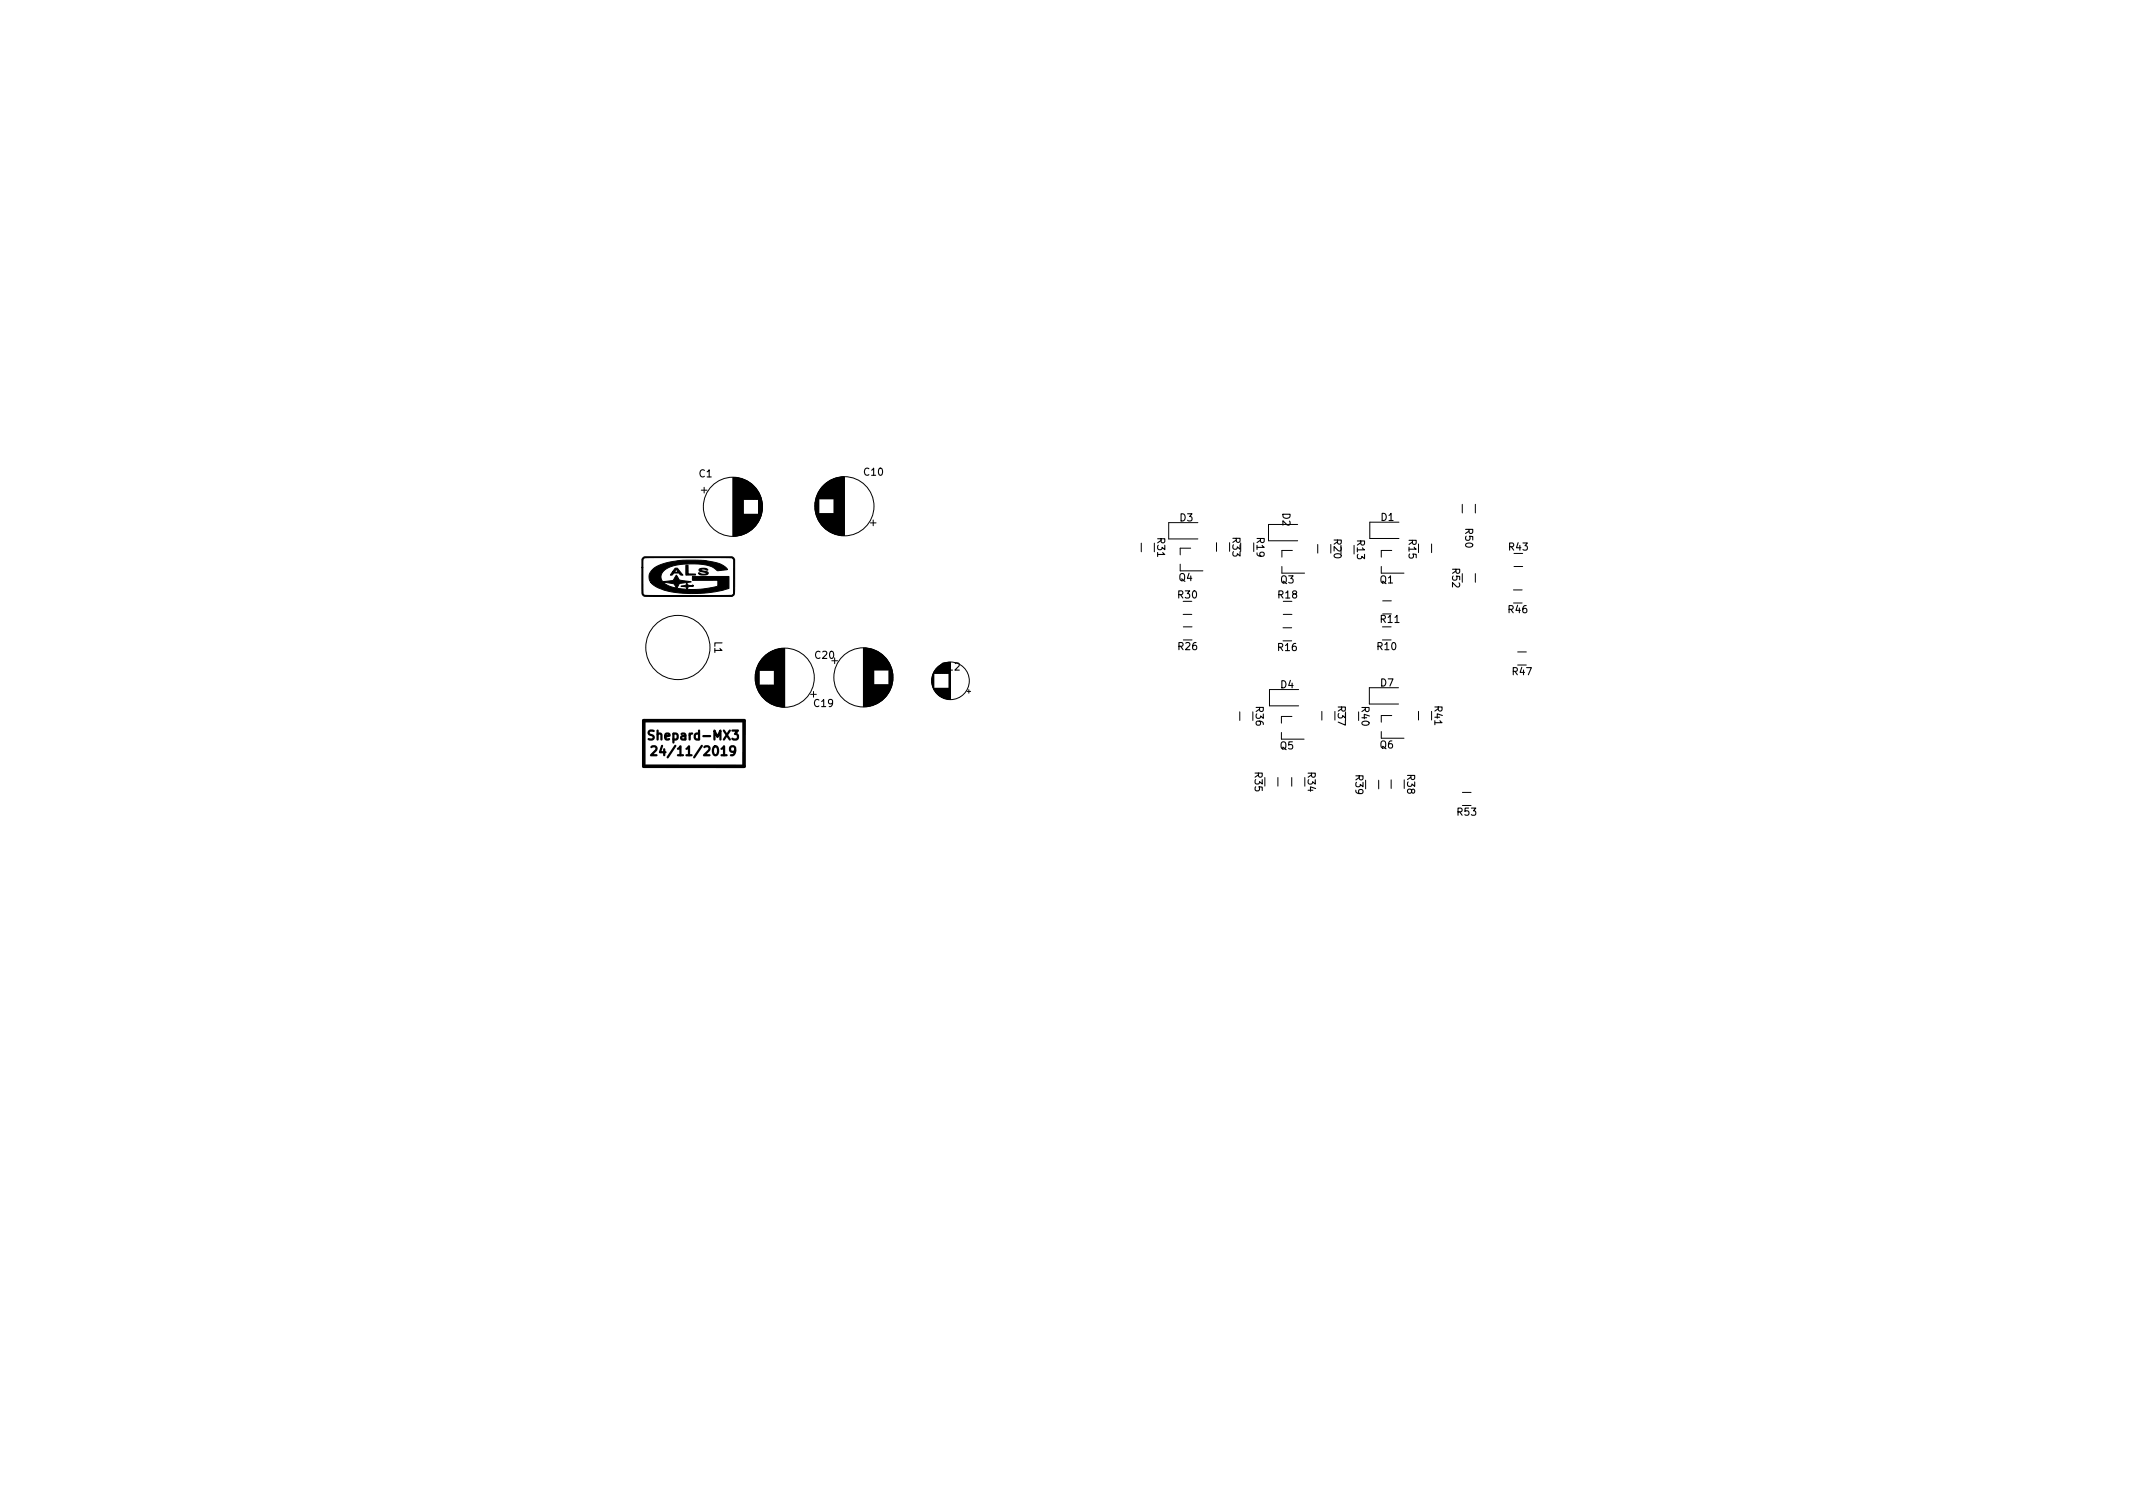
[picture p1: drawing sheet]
<svg xmlns="http://www.w3.org/2000/svg" width="297mm" height="210mm" viewBox="0 0 297 210" stroke-linecap="round" stroke-linejoin="round" font-family="sans-serif">
<defs><g id="words">
<g font-size="1.7">
<text x="91" y="103">Shepard-MX3</text>
<text x="92.2" y="105.2">24/11/2019</text>
</g>
<g font-size="1.4">
<text x="97.4" y="66.5">C1</text>
<text x="120.4" y="66.2">C10</text>
<text x="178.6" y="71.5" transform="rotate(90 178.6 71.5)">D2</text>
<text x="161.2" y="75" transform="rotate(90 161.2 75)">R31</text>
<text x="164.3" y="72.6">D3</text>
<text x="171.6" y="74.9" transform="rotate(90 171.6 74.9)">R33</text>
<text x="175" y="74.9" transform="rotate(90 175 74.9)">R19</text>
<text x="185.7" y="75.1" transform="rotate(90 185.7 75.1)">R20</text>
<text x="189" y="75.3" transform="rotate(90 189 75.3)">R13</text>
<text x="192.3" y="72.5">D1</text>
<text x="196.2" y="75.2" transform="rotate(90 196.2 75.2)">R15</text>
<text x="204" y="73.6" transform="rotate(90 204 73.6)">R50</text>
<text x="210.2" y="76.7">R43</text>
<text x="164.1" y="83.3">R30</text>
<text x="164.2" y="80.9">Q4</text>
<text x="178" y="83.3">R18</text>
<text x="178.3" y="81.2">Q3</text>
<text x="192.2" y="81.2">Q1</text>
<text x="202.2" y="79.2" transform="rotate(90 202.2 79.2)">R52</text>
<text x="99.5" y="89.3" transform="rotate(90 99.5 89.3)">L1</text>
<text x="192.3" y="86.7">R11</text>
<text x="210.1" y="85.4">R46</text>
<text x="113.6" y="91.7">C20</text>
<text x="131.1" y="93.4">C12</text>
<text x="164.1" y="90.5">R26</text>
<text x="178" y="90.6">R16</text>
<text x="178.4" y="95.8">D4</text>
<text x="191.8" y="90.5">R10</text>
<text x="192.3" y="95.6">D7</text>
<text x="210.7" y="94">R47</text>
<text x="113.4" y="98.4">C19</text>
<text x="174.9" y="98.4" transform="rotate(90 174.9 98.4)">R36</text>
<text x="186.3" y="98.4" transform="rotate(90 186.3 98.4)">R37</text>
<text x="189.6" y="98.4" transform="rotate(90 189.6 98.4)">R40</text>
<text x="199.8" y="98.4" transform="rotate(90 199.8 98.4)">R41</text>
<text x="174.7" y="107.6" transform="rotate(90 174.7 107.6)">R35</text>
<text x="178.3" y="104.3">Q5</text>
<text x="182.1" y="107.6" transform="rotate(90 182.1 107.6)">R34</text>
<text x="188.8" y="108" transform="rotate(90 188.8 108)">R39</text>
<text x="192.2" y="104.2">Q6</text>
<text x="196" y="107.9" transform="rotate(90 196 107.9)">R38</text>
<text x="203" y="113.6">R53</text>
</g>
</g></defs>
<path d="M90.7 104l.2-.1h.3l.2 .1v.3v.1l-.7 .8h.7M91 101.8l-.4-.1-.2 .1v.4l.5 .2 .1 .3-.2 .3-.5-.1M102 101.7h.8l-.5 .5 .4 .1v.6l-.2 .1h-.3l-.2-.1M102.4 104.4l-.3 .3h-.2l-.2-.3v-.3l.1-.1 .3-.1 .2 .1a.83 .83 0 0 1-.3 1.2h-.2" fill="none" stroke="#000" stroke-width=".31"/>
<path d="M89.7 100.3h13.9v6.4h-13.9z" fill="none" stroke="#000" stroke-width=".5"/>
<g fill="none" stroke="#000" stroke-width=".14">
<path d="M97.7 68.3h.8M98.1 67.9v.8M102.1 66.5v8.1M102.2 66.5v8.1M102.3 66.5v8.1M102.4 66.5v8.1M102.5 66.5v8.1M102.6 66.5v8.1M102.7 66.5v8.1M102.8 66.6v8M102.9 66.6v8M103 66.6v7.9"/>
<path d="M103.1 66.6v7.9M103.2 66.6v7.9M103.2 66.7v7.8M103.3 66.7v7.8M103.3 66.7v7.7M103.4 66.7v7.7M103.5 66.7v7.7M103.5 66.8v2.7M103.5 71.6v2.8M103.6 66.8v2.7M103.6 71.6v2.8M103.6 71.6v2.7"/>
<path d="M103.7 66.8v2.7M103.7 71.6v2.7M103.8 66.9v2.6M103.8 71.6v2.7M103.9 66.9v2.6M103.9 71.6v2.6M104 67v2.5M104 71.6v2.6M104.1 67v2.5M104.1 71.6v2.5M104.1 67.1v2.4M104.2 67.1v2.4"/>
<path d="M104.2 71.6v2.5M104.2 71.6v2.4M104.3 67.1v2.4M104.3 71.6v2.4M104.3 67.2v2.3M104.4 67.2v2.3M104.4 71.6v2.3M104.5 67.3v2.2M104.5 71.6v2.3M104.5 71.6v2.2M104.6 67.3v2.2M104.6 71.6v2.2"/>
<path d="M104.6 67.4v2.1M104.7 67.4v2.1M104.7 71.6v2.1M104.7 67.5v2M104.8 67.5v2M104.8 71.6v2M104.9 67.6v1.9M104.9 71.6v2M104.9 71.6v1.9M104.9 67.7v1.8M105 67.7v1.8M105 71.6v1.8"/>
<path d="M105.1 67.8v1.7M105.1 71.6v1.8M105.1 71.6v1.7M105.1 67.9v1.6M105.2 67.9v1.6M105.2 71.6v1.6M105.2 68v1.5M105.3 68v1.5M105.3 71.6v1.5M105.3 68.1v1.4M105.3 71.6v1.4M105.4 68.2v1.3"/>
<path d="M105.4 71.6v1.4M105.4 71.6v1.3M105.5 68.3v1.2M105.5 71.6v1.3M105.5 71.6v1.2M105.5 68.4v1.1M105.5 71.6v1.1M105.6 68.5v1M105.6 71.6v1.1M105.6 68.5v4.1M105.7 68.6v3.9M105.7 68.7v3.8"/>
<path d="M105.7 68.8v3.6M105.8 68.8v3.5M105.8 68.9v3.3M105.9 69v3.1M105.9 69.1v2.9M105.9 69.2v2.7M106 69.3v2.5M106 69.5v2.2M106.1 69.6v1.9M106.1 69.8v1.5M106.1 70v1.1M113.5 70v1"/>
<path d="M113.6 69.7v1.6M113.6 69.5v1.9M113.6 69.4v2.2M113.7 69.3v2.4M113.7 69.1v2.7M113.8 69v2.9M113.8 68.9v3.1M113.8 68.8v3.3M113.9 68.8v3.4M113.9 68.7v3.6M114 68.6v3.8M114 68.5v4"/>
<path d="M114.1 68.4v1.1M114.1 71.5v1.1M114.1 68.3v1.2M114.1 71.5v1.2M114.2 68.3v1.2M114.2 71.5v1.2M114.2 68.2v1.3M114.2 71.5v1.3M114.2 68.1v1.4M114.3 68.1v1.4M114.3 71.5v1.4M114.3 68v1.5"/>
<path d="M114.4 68v1.5M114.4 71.5v1.5M114.4 67.9v1.6M114.4 71.5v1.6M114.5 67.8v1.7M114.5 71.5v1.6M114.5 71.5v1.7M114.6 67.8v1.7M114.6 71.5v1.7M114.6 67.7v1.8M114.6 71.5v1.8M114.7 67.6v1.9"/>
<path d="M114.7 71.5v1.9M114.8 67.5v2M114.8 71.5v1.9M114.8 71.5v2M114.9 67.4v2.1M114.9 71.5v2M114.9 71.5v2.1M115 67.4v2.1M115 71.5v2.1M115 67.3v2.2M115 71.5v2.2M115.1 67.3v2.2"/>
<path d="M115.1 71.5v2.2M115.1 67.2v2.3M115.2 67.2v2.3M115.2 71.5v2.3M115.3 67.1v2.4M115.3 71.5v2.4M115.4 67.1v2.4M115.4 71.5v2.4M115.4 67v2.5M115.4 71.5v2.5M115.5 67v2.5M115.5 71.5v2.5"/>
<path d="M115.6 67v2.5M115.6 71.5v2.5M115.6 66.9v2.6M115.6 71.5v2.6M115.7 66.9v2.6M115.7 71.5v2.6M115.8 66.8v2.7M115.8 71.5v2.6M115.8 71.5v2.7M115.9 66.8v2.7M115.9 71.5v2.7M116 66.8v2.7"/>
<path d="M116 71.5v2.7M116 66.7v2.8M116 71.5v2.8M116.1 66.7v2.8M116.1 71.5v2.8M116.2 66.7v7.6M116.2 66.6v7.7M116.3 66.6v7.8M116.4 66.6v7.8M116.5 66.6v7.8M116.6 66.5v7.9M116.6 66.5v8"/>
<path d="M116.7 66.5v8M116.8 66.5v8M116.9 66.5v8M117 66.5v8M117.1 66.4v8.1M117.2 66.4v8.1M117.2 66.4v8.2M117.3 66.4v8.2M117.4 66.4v8.2M117.5 66.4v8.2M117.6 66.4v8.2M121.2 72.8h.8"/>
<path d="M121.6 72.4v.8M158.9 75.6v1.2M164.4 78.6v.9h3.1M165.8 76.3h-1.4v1M166.8 72.8h-4v2.2h4M169.4 75.6v1.2M178.5 78.9v.9h3.2M180 76.6h-1.5v1M180.7 73h-4.1v2.3h4.1M183.5 75.8v1.2M192.4 78.9v.9h3.1M193.8 76.6h-1.4v1"/>
<path d="M194.8 72.7h-4v2.3h4M199.4 75.7v1.3M203.6 70.2v1.2M205.5 70.2v1.2M205.5 79.9v1.2M210.8 78.9h1.2M105.2 93.8v1.1M105.2 93.6v1.5M105.3 93.4v1.9M105.3 93.3v2.2M105.4 93.1v2.5M105.4 93v2.7"/>
<path d="M105.4 92.9v2.9M105.5 92.8v3.1M105.5 92.7v3.3M105.6 92.6v3.5M105.6 92.6v3.6M105.6 92.5v3.8M105.7 92.4v3.9M105.7 92.3v4.1M105.8 92.3v1M105.8 95.4v1.1M105.8 92.2v1.1M105.8 92.1v1.2"/>
<path d="M105.8 95.4v1.2M105.9 92.1v1.2M105.9 95.4v1.3M105.9 92v1.3M106 92v1.3M106 95.4v1.4M106 91.9v1.4M106 95.4v1.5M106.1 91.8v1.5M106.1 95.4v1.5M106.1 95.4v1.6M106.2 91.7v1.6"/>
<path d="M106.2 95.4v1.6M106.2 95.4v1.7M106.2 91.6v1.7M106.3 91.6v1.7M106.3 95.4v1.7M106.3 91.5v1.8M106.3 95.4v1.8M106.4 91.5v1.8M106.4 95.4v1.8M106.4 95.4v1.9M106.4 91.4v1.9M106.5 91.4v1.9"/>
<path d="M106.5 95.4v1.9M106.5 91.3v2M106.5 95.4v2M106.6 91.3v2M106.6 95.4v2M106.6 95.4v2.1M106.6 91.2v2.1M106.7 91.2v2.1M106.7 95.4v2.1M106.7 95.4v2.2M106.8 91.1v2.2M106.8 95.4v2.2"/>
<path d="M106.9 91.1v2.2M106.9 95.4v2.3M106.9 91v2.3M107 91v2.3M107 95.4v2.3M107 95.4v2.4M107 90.9v2.4M107.1 90.9v2.4M107.1 95.4v2.4M107.2 90.9v2.4M107.2 95.4v2.5M107.2 90.8v2.5"/>
<path d="M107.3 90.8v2.5M107.3 95.4v2.5M107.4 90.8v2.5M107.4 95.4v2.6M107.4 90.7v2.6M107.5 90.7v2.6M107.5 95.4v2.6M107.5 95.4v2.7M107.6 90.7v2.6M107.6 95.4v2.7M107.6 90.6v2.7M107.7 90.6v2.7"/>
<path d="M107.7 95.4v2.7M107.8 90.6v2.7M107.8 95.4v2.8M107.8 90.5v7.7M107.9 90.5v7.7M108 90.5v7.7M108 90.5v7.8M108.1 90.5v7.8M108.2 90.4v7.9M108.3 90.4v7.9M108.4 90.4v7.9M108.4 90.4v8"/>
<path d="M108.5 90.4v8M108.6 90.3v8.1M108.7 90.3v8.1M108.8 90.3v8.1M108.9 90.3v8.1M109 90.3v8.1M109.1 90.3v8.1M109.2 90.3v8.1M109.3 90.3v8.1M112.9 96.7h.8M113.3 96.3v.8M115.8 92h.8"/>
<path d="M116.2 91.6v.8M120.2 90.2v8.2M120.3 90.2v8.2M120.4 90.2v8.2M120.5 90.2v8.2M120.6 90.3v8.1M120.7 90.3v8.1M120.8 90.3v8.1M120.9 90.3v8M121 90.3v8M121.1 90.3v8M121.2 90.3v8"/>
<path d="M121.2 90.4v7.9M121.3 90.4v7.9M121.4 90.4v7.8M121.5 90.4v7.8M121.6 90.5v7.7M121.7 90.5v7.6M121.7 90.5v2.8M121.7 95.4v2.7M121.8 90.5v2.8M121.8 95.4v2.7M121.8 90.6v2.7M121.9 90.6v2.7"/>
<path d="M121.9 95.4v2.7M121.9 95.4v2.6M122 90.6v2.7M122 95.4v2.6M122 90.7v2.6M122.1 90.7v2.6M122.1 95.4v2.6M122.1 95.4v2.5M122.2 90.7v2.6M122.2 95.4v2.5M122.2 90.8v2.5M122.3 90.8v2.5"/>
<path d="M122.3 95.4v2.5M122.3 95.4v2.4M122.4 90.8v2.5M122.4 95.4v2.4M122.4 90.9v2.4M122.5 90.9v2.4M122.5 95.4v2.3M122.6 91v2.3M122.6 95.4v2.3M122.6 95.4v2.2M122.7 91v2.3M122.7 95.4v2.2"/>
<path d="M122.7 91.1v2.2M122.8 91.1v2.2M122.8 95.4v2.1M122.8 91.2v2.1M122.9 91.2v2.1M122.9 95.4v2M123 91.3v2M123 95.4v2M123 95.4v1.9M123.1 91.4v1.9M123.1 95.4v1.9M123.1 95.4v1.8"/>
<path d="M123.2 91.5v1.8M123.2 95.4v1.8M123.2 95.4v1.7M123.3 91.6v1.7M123.3 95.4v1.7M123.3 95.4v1.6M123.4 91.7v1.6M123.4 95.4v1.6M123.4 95.4v1.5M123.4 91.8v1.5M123.5 91.8v1.5M123.5 95.4v1.4"/>
<path d="M123.5 91.9v1.4M123.6 91.9v1.4M123.6 95.4v1.3M123.6 92v1.3M123.6 95.4v1.2M123.7 92.1v1.2M123.7 95.4v1.1M123.7 92.2v1.1M123.8 92.2v1.1M123.8 95.4v1M123.8 92.3v4.1M123.8 92.4v3.9"/>
<path d="M123.9 92.4v3.8M123.9 92.5v3.6M124 92.6v3.5M124 92.7v3.3M124 92.8v3.1M124.1 92.9v2.9M124.1 93v2.7M124.2 93.1v2.4M124.2 93.2v2.2M124.2 93.4v1.9M124.3 93.6v1.5M124.3 93.8v1.1"/>
<path d="M129.8 94.5v.6M129.8 94.3v1M129.8 94.1v1.4M129.9 94v1.6M129.9 93.9v1.8M130 93.8v2M130 93.7v2.2M130 93.6v2.4M130.1 93.5v.3M130.1 95.8v.2M130.1 95.8v.3M130.2 93.4v.4"/>
<path d="M130.2 95.8v.4M130.2 93.3v.5M130.2 95.8v.5M130.3 93.2v.6M130.3 95.8v.6M130.4 93.1v.7M130.4 95.8v.7M130.5 93v.8M130.5 95.8v.8M130.6 92.9v.9M130.6 95.8v.9M130.7 95.8v1"/>
<path d="M130.8 95.8v1M130.8 95.8v1.1M130.9 95.8v1.1M131 95.8v1.2M131.1 95.8v1.2M131.1 95.8v1.3M131.2 95.8v1.3M131.3 95.8v1.3M131.3 95.8v1.4M131.4 95.8v1.4M131.5 95.8v1.4M131.6 95.8v1.5"/>
<path d="M131.7 95.8v1.5M131.8 95.8v1.5M131.9 95.8v1.5M132 95.8v1.5M132 95.8v1.6M132.1 95.8v1.6M132.2 92.2v5.2M132.3 92.2v5.2M132.4 92.2v5.2M134.7 96.3h.5M134.9 96v.5M164.8 85.5h1.2"/>
<path d="M164.8 87.3h1.2M172.6 99.1v1.2M178.7 87.4h1.2M178.7 85.5h1.2M179.9 99.8h-1.5v.9M180.8 96h-4v2.3h4M184.1 99.1v1.2M192.5 87.3h1.2M192.6 83.7h1.2M193.8 99.6h-1.4v1M194.8 95.8h-4.1v2.2h4.1M197.5 99.1v1.2"/>
<path d="M210.8 82.1h1.2M211.3 90.8h1.3M178 108.3v1.2M178.4 102v.9h3.2M179.9 108.3v1.2M192 108.6v1.2M192.4 101.9v.9h3.1M193.7 108.6v1.2M203.7 110.3h1.2"/>
<circle cx="102.1" cy="70.6" r="4.1"/>
<circle cx="117.6" cy="70.5" r="4.1"/>
<circle cx="94.4" cy="90.2" r="4.5"/>
<circle cx="109.3" cy="94.4" r="4.1"/>
<circle cx="120.2" cy="94.3" r="4.1"/>
<circle cx="132.4" cy="94.8" r="2.62"/>
</g>
<path d="M94 79.1h.3l.8 1a.48 .48 0 0 1-.6-.3h-.7l-.2 .3h-.2l.2-.4h.8l-.2-.4-.3 .4h-.3zM95.5 78.7h.3v1.2h1.1v.2h-1.4zM90.8 79.3a7.1 7.1 0 0 1 3.5-1.2l1.9-.1 2.2 .1a7.1 7.1 0 0 1 2.6 .8l.3 .4-1.5 .1a4.4 4.4 0 0 0-3.3-.9 6.3 6.3 0 0 0-4 .9 .92 .92 0 0 0-.1 1.6l1-.1a.42 .42 0 0 0 .6-.4l.2-.4 .2 .3a.56 .56 0 0 0 .7 .5l1.2 .1-1.7 .2-.3 .6a.72 .72 0 0 0 .8 .2h.6a.44 .44 0 0 0-.7-.3l-.2-.1h.3a.44 .44 0 0 0 .5-.4l.1 .1a.58 .58 0 0 0 .7 .3l.2-.1-.1 .1a.54 .54 0 0 0-.7 .2l-.1 .2 .2 .1a11.9 11.9 0 0 0 4.1-.5v-.8h-3.6v-.5h5.1v1.6l-.6 .2a17.4 17.4 0 0 1-8.5 0h-.1a3.9 3.9 0 0 1-1.7-1l1.9 .1a3.3 3.3 0 0 0 1.7 .7l-.2-.3a.56 .56 0 0 0-.7-.4l-.8-.1h-1.9a1.31 1.31 0 0 1 .2-1.8zM97.4 79.2a.85 .85 0 0 1 1.2 .2h-.2a.58 .58 0 0 0-.8 0l1 .3a.29 .29 0 0 1-.1 .3 .29 .29 0 0 1-.3 .1 .68 .68 0 0 1-.9-.3h.1a.78 .78 0 0 0 1 0l-.2-.1a.83 .83 0 0 1-.9-.3zM89.5 77.7l.2-.2h12.3l.2 .3 .1 4.7-.1 .3-.2 .2-9.6 .1a9 9 0 0 1-2.8-.1 .95 .95 0 0 1-.2-1v-3h.1v3.4a.5 .5 0 0 0 .3 .5 .5 .5 0 0 0 .5 0h11.1h.5l.3-.2v-4.8l-.3-.2h-11.6a.59 .59 0 0 0-.6 0 .59 .59 0 0 0-.2 .7v.6h-.1v-1.1z" fill="#000" stroke="#000" stroke-width=".14"/>
<use href="#words"/>
</svg>
